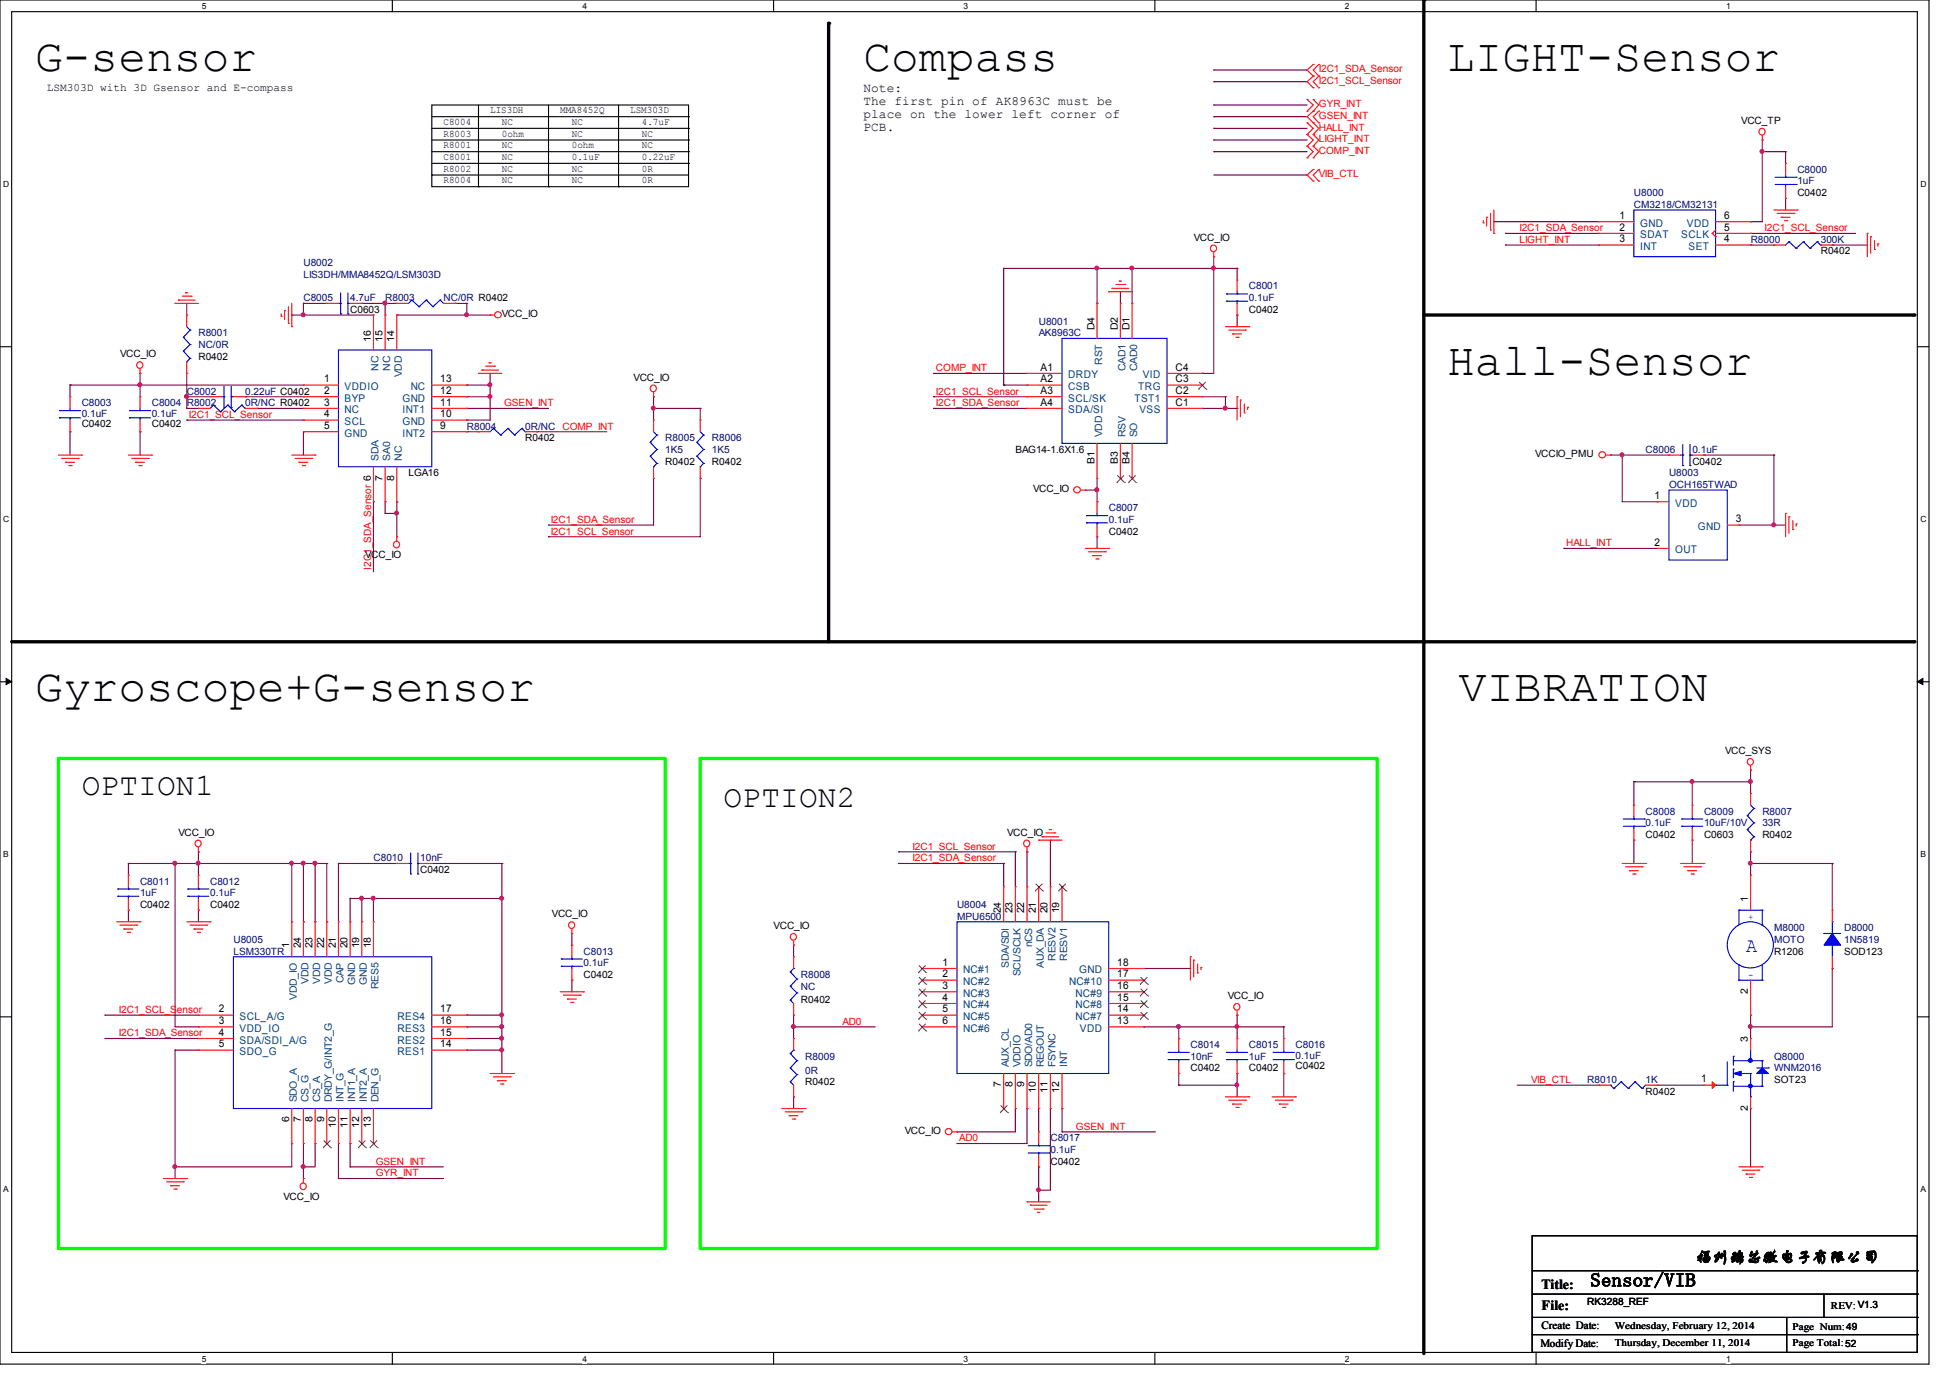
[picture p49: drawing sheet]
<svg xmlns="http://www.w3.org/2000/svg" width="297mm" height="210mm" viewBox="0 0 297 210" stroke-linecap="round" stroke-linejoin="round" font-family="sans-serif">
<defs><g id="words">
<g font-size="7">
<text x="5.3" y="10.8">G-sensor</text>
<text x="131.6" y="10.8">Compass</text>
<text x="220.5" y="10.8">LIGHT-Sensor</text>
<text x="220.5" y="57.1">Hall-Sensor</text>
<text x="5.3" y="106.9">Gyroscope+G-sensor</text>
<text x="222.2" y="106.9">VIBRATION</text>
</g>
<g font-size="4.7">
<text x="12.4" y="121.2">OPTION1</text>
<text x="110.2" y="122.9">OPTION2</text>
</g>
<text font-size="3.1" fill="#00f" x="266" y="145">A</text>
<text font-size="2.8" x="242.3" y="196">Sensor/VIB</text>
<text font-size="2.5" x="258.3" y="192.3">福州瑞芯微电子有限公司</text>
<g font-size="2.1">
<text x="234.9" y="196.3">Title:</text>
<text x="234.9" y="199.6">File:</text>
</g>
<g font-size="1.9">
<text x="131.6" y="14.1">Note:</text>
<text x="131.6" y="16">The first pin of AK8963C must be</text>
<text x="131.6" y="17.9">place on the lower left corner of</text>
<text x="131.6" y="19.9">PCB.</text>
</g>
<g font-size="1.7">
<text x="7.1" y="13.9">LSM303D with 3D Gsensor and E-compass</text>
<text x="234.8" y="202.5">Create Date:</text>
<text x="234.7" y="205.2">Modify Date:</text>
</g>
<g font-size="1.6">
<text x="246.7" y="33.4">1</text>
<text x="246.7" y="35.1">2</text>
<text x="262.7" y="33.4">6</text>
<text x="262.7" y="35.1">5</text>
<text x="246.7" y="36.9">3</text>
<text x="262.7" y="36.9">4</text>
<text x="49.4" y="58.3">1</text>
<text x="67.1" y="58.3">13</text>
<text x="158.5" y="56.5">A1</text>
<text x="158.5" y="58.3">A2</text>
<text x="179.1" y="56.5">C4</text>
<text x="179.1" y="58.3">C3</text>
<text x="49.4" y="60">2</text>
<text x="49.4" y="61.8">3</text>
<text x="49.4" y="63.6">4</text>
<text x="49.4" y="65.4">5</text>
<text x="67.1" y="65.4">9</text>
<text x="67.1" y="63.6">10</text>
<text x="67.1" y="61.8">11</text>
<text x="67.1" y="60">12</text>
<text x="158.5" y="60">A3</text>
<text x="158.5" y="61.8">A4</text>
<text x="179.1" y="61.8">C1</text>
<text x="179.1" y="60">C2</text>
<text x="252.1" y="76">1</text>
<text x="252.1" y="83.1">2</text>
<text x="264.4" y="79.6">3</text>
<text x="143.6" y="147.2">1</text>
<text x="143.6" y="148.9">2</text>
<text x="170.2" y="147.2">18</text>
<text x="170.2" y="148.9">17</text>
<text x="33.4" y="154.3">2</text>
<text x="67.1" y="154.3">17</text>
<text x="143.6" y="154.3">5</text>
<text x="143.6" y="150.7">3</text>
<text x="143.6" y="152.5">4</text>
<text x="170.2" y="154.3">14</text>
<text x="170.2" y="152.5">15</text>
<text x="170.2" y="150.7">16</text>
<text x="33.4" y="159.6">5</text>
<text x="33.4" y="157.8">4</text>
<text x="33.4" y="156">3</text>
<text x="67.1" y="156">16</text>
<text x="67.1" y="157.8">15</text>
<text x="67.1" y="159.6">14</text>
<text x="143.6" y="156">6</text>
<text x="170.2" y="156">13</text>
<text x="259.2" y="164.9">1</text>
</g>
<g font-size="1.6" fill="#004080">
<text x="249.9" y="34.5">GND</text>
<text x="257" y="34.5">VDD</text>
<text x="249.9" y="36.3">SDAT</text>
<text x="249.9" y="38.1">INT</text>
<text x="256.1" y="36.3">SCLK</text>
<text x="257.2" y="38.1">SET</text>
<text x="52.5" y="59.4">VDDIO</text>
<text x="62.6" y="59.4">NC</text>
<text x="162.7" y="57.7">DRDY</text>
<text x="162.7" y="59.4">CSB</text>
<text x="173.4" y="59.4">TRG</text>
<text x="174.1" y="57.7">VID</text>
<text x="52.5" y="61.2">BYP</text>
<text x="52.5" y="63">NC</text>
<text x="52.5" y="64.8">SCL</text>
<text x="61.3" y="64.8">GND</text>
<text x="61.3" y="63">INT1</text>
<text x="61.3" y="61.2">GND</text>
<text x="162.7" y="61.2">SCL/SK</text>
<text x="162.7" y="63">SDA/SI</text>
<text x="172.8" y="61.2">TST1</text>
<text x="173.6" y="63">VSS</text>
<text x="52.5" y="66.5">GND</text>
<text x="61.3" y="66.5">INT2</text>
<text x="255.2" y="77.2">VDD</text>
<text x="258.7" y="80.8">GND</text>
<text x="255.2" y="84.3">OUT</text>
<text x="146.7" y="148.3">NC#1</text>
<text x="164.4" y="148.3">GND</text>
<text x="36.5" y="155.4">SCL_A/G</text>
<text x="60.5" y="155.4">RES4</text>
<text x="146.7" y="155.4">NC#5</text>
<text x="146.7" y="150.1">NC#2</text>
<text x="146.7" y="151.9">NC#3</text>
<text x="146.7" y="153.7">NC#4</text>
<text x="162.9" y="150.1">NC#10</text>
<text x="163.8" y="155.4">NC#7</text>
<text x="163.8" y="153.7">NC#8</text>
<text x="163.8" y="151.9">NC#9</text>
<text x="36.5" y="160.8">SDO_G</text>
<text x="36.5" y="159">SDA/SDI_A/G</text>
<text x="36.5" y="157.2">VDD_IO</text>
<text x="60.5" y="157.2">RES3</text>
<text x="60.5" y="159">RES2</text>
<text x="60.5" y="160.8">RES1</text>
<text x="146.7" y="157.2">NC#6</text>
<text x="164.5" y="157.2">VDD</text>
</g>
<g font-size="1.5" fill="#f00">
<text x="200.9" y="11">I2C1_SDA_Sensor</text>
<text x="200.9" y="12.8">I2C1_SCL_Sensor</text>
<text x="200.9" y="16.3">GYR_INT</text>
<text x="200.9" y="23.5">COMP_INT</text>
<text x="200.9" y="18.1">GSEN_INT</text>
<text x="200.9" y="19.9">HALL_INT</text>
<text x="200.9" y="21.7">LIGHT_INT</text>
<text x="200.9" y="27">VIB_CTL</text>
<text x="231.5" y="35.2">I2C1_SDA_Sensor</text>
<text x="268.8" y="35.2">I2C1_SCL_Sensor</text>
<text x="231.5" y="37">LIGHT_INT</text>
<text x="142.6" y="56.6">COMP_INT</text>
<text x="28.8" y="63.7">I2C1_SCL_Sensor</text>
<text x="76.8" y="61.9">GSEN_INT</text>
<text x="85.7" y="65.4">COMP_INT</text>
<text x="142.6" y="60.1">I2C1_SCL_Sensor</text>
<text x="142.6" y="61.9">I2C1_SDA_Sensor</text>
<text x="83.9" y="79.7">I2C1_SDA_Sensor</text>
<text x="83.9" y="81.4">I2C1_SCL_Sensor</text>
<text x="238.6" y="83.2">HALL_INT</text>
<text x="56.6" y="86.8" transform="rotate(-90 56.6 86.8)">I2C1_SDA_Sensor 6</text>
<text x="139" y="131.2">I2C1_SDA_Sensor</text>
<text x="139" y="129.5">I2C1_SCL_Sensor</text>
<text x="18.1" y="154.3">I2C1_SCL_Sensor</text>
<text x="18.1" y="157.9">I2C1_SDA_Sensor</text>
<text x="128.4" y="156.1">AD0</text>
<text x="233.3" y="165">VIB_CTL</text>
<text x="146.1" y="173.9">AD0</text>
<text x="163.9" y="172.1">GSEN_INT</text>
<text x="57.2" y="177.5">GSEN_INT</text>
<text x="57.2" y="179.2">GYR_INT</text>
</g>
<g font-size="1.5">
<text x="74.7" y="17.3">LIS3DH</text>
<text x="85.3" y="17.3">MMA8452Q</text>
<text x="96" y="17.3">LSM303D</text>
<text x="67.6" y="20.8">R8003</text>
<text x="67.6" y="22.6">R8001</text>
<text x="67.6" y="19.1">C8004</text>
<text x="76.4" y="20.8">0ohm</text>
<text x="76.4" y="22.6">NC</text>
<text x="76.4" y="19.1">NC</text>
<text x="87.1" y="20.8">NC</text>
<text x="87.1" y="22.6">0ohm</text>
<text x="87.1" y="19.1">NC</text>
<text x="97.8" y="20.8">NC</text>
<text x="97.8" y="19">4.7uF</text>
<text x="97.8" y="22.6">NC</text>
<text x="265.3" y="18.9">VCC_TP</text>
<text x="67.6" y="24.4">C8001</text>
<text x="67.6" y="26.2">R8002</text>
<text x="67.6" y="27.9">R8004</text>
<text x="76.4" y="26.2">NC</text>
<text x="76.4" y="27.9">NC</text>
<text x="76.4" y="24.4">NC</text>
<text x="87.1" y="24.4">0.1uF</text>
<text x="87.1" y="26.2">NC</text>
<text x="87.1" y="27.9">NC</text>
<text x="97.8" y="24.4">0.22uF</text>
<text x="97.8" y="27.9">0R</text>
<text x="97.8" y="26.2">0R</text>
<text x="273.8" y="29.9">C0402</text>
<text x="181.9" y="36.7">VCC_IO</text>
<text x="277.4" y="38.8">R0402</text>
<text x="53.3" y="47.7">C0603</text>
<text x="190.3" y="47.7">C0402</text>
<text x="56.5" y="52.1" transform="rotate(-90 56.5 52.1)">16</text>
<text x="58.3" y="52.1" transform="rotate(-90 58.3 52.1)">15</text>
<text x="60" y="52.1" transform="rotate(-90 60 52.1)">14</text>
<text x="76.5" y="48.3">VCC_IO</text>
<text x="166.7" y="50.3" transform="rotate(-90 166.7 50.3)">D4</text>
<text x="170.3" y="50.3" transform="rotate(-90 170.3 50.3)">D2</text>
<text x="172.1" y="50.3" transform="rotate(-90 172.1 50.3)">D1</text>
<text x="18.3" y="54.4">VCC_IO</text>
<text x="30.2" y="54.8">R0402</text>
<text x="96.5" y="58">VCC_IO</text>
<text x="12.4" y="65.1">C0402</text>
<text x="23.1" y="65.1">C0402</text>
<text x="80" y="67.2">R0402</text>
<text x="101.4" y="70.8">R0402</text>
<text x="108.5" y="70.8">R0402</text>
<text x="154.7" y="69">BAG14-1.6X1.6</text>
<text x="166.7" y="70.7" transform="rotate(-90 166.7 70.7)">B1</text>
<text x="170.3" y="70.7" transform="rotate(-90 170.3 70.7)">B3</text>
<text x="172.1" y="70.7" transform="rotate(-90 172.1 70.7)">B4</text>
<text x="233.9" y="69.7">VCCIO_PMU</text>
<text x="257.8" y="70.8">C0402</text>
<text x="58.3" y="73.2" transform="rotate(-90 58.3 73.2)">7</text>
<text x="60" y="73.2" transform="rotate(-90 60 73.2)">8</text>
<text x="62.2" y="72.6">LGA16</text>
<text x="157.4" y="75">VCC_IO</text>
<text x="168.9" y="81.4">C0402</text>
<text x="55.6" y="85">VCC_IO</text>
<text x="262.8" y="114.9">VCC_SYS</text>
<text x="27.2" y="127.3">VCC_IO</text>
<text x="153.4" y="127.3">VCC_IO</text>
<text x="250.7" y="127.7">C0402</text>
<text x="259.6" y="127.7">C0603</text>
<text x="268.5" y="127.7">R0402</text>
<text x="64" y="133">C0402</text>
<text x="266.3" y="137.4" transform="rotate(-90 266.3 137.4)">1</text>
<text x="21.3" y="138.3">C0402</text>
<text x="32" y="138.3">C0402</text>
<text x="84.1" y="139.8">VCC_IO</text>
<text x="117.9" y="141.6">VCC_IO</text>
<text x="152.5" y="139.2" transform="rotate(-90 152.5 139.2)">24</text>
<text x="154.3" y="139.2" transform="rotate(-90 154.3 139.2)">23</text>
<text x="156.1" y="139.2" transform="rotate(-90 156.1 139.2)">22</text>
<text x="157.8" y="139.2" transform="rotate(-90 157.8 139.2)">21</text>
<text x="159.6" y="139.2" transform="rotate(-90 159.6 139.2)">20</text>
<text x="161.4" y="139.2" transform="rotate(-90 161.4 139.2)">19</text>
<text x="44" y="144.5" transform="rotate(-90 44 144.5)">1</text>
<text x="45.8" y="144.5" transform="rotate(-90 45.8 144.5)">24</text>
<text x="47.6" y="144.5" transform="rotate(-90 47.6 144.5)">23</text>
<text x="49.4" y="144.5" transform="rotate(-90 49.4 144.5)">22</text>
<text x="51.1" y="144.5" transform="rotate(-90 51.1 144.5)">21</text>
<text x="52.9" y="144.5" transform="rotate(-90 52.9 144.5)">20</text>
<text x="54.7" y="144.5" transform="rotate(-90 54.7 144.5)">19</text>
<text x="56.5" y="144.5" transform="rotate(-90 56.5 144.5)">18</text>
<text x="88.9" y="149">C0402</text>
<text x="270.3" y="145.5">R1206</text>
<text x="280.9" y="145.5">SOD123</text>
<text x="122" y="152.9">R0402</text>
<text x="187" y="152.2">VCC_IO</text>
<text x="266.3" y="151.5" transform="rotate(-90 266.3 151.5)">2</text>
<text x="266.3" y="158.8" transform="rotate(-90 266.3 158.8)">3</text>
<text x="122.7" y="165.4">R0402</text>
<text x="152.5" y="165.7" transform="rotate(-90 152.5 165.7)">7</text>
<text x="154.3" y="165.7" transform="rotate(-90 154.3 165.7)">8</text>
<text x="156.1" y="165.7" transform="rotate(-90 156.1 165.7)">9</text>
<text x="157.8" y="166.5" transform="rotate(-90 157.8 166.5)">10</text>
<text x="159.6" y="166.5" transform="rotate(-90 159.6 166.5)">11</text>
<text x="161.4" y="166.5" transform="rotate(-90 161.4 166.5)">12</text>
<text x="181.4" y="163.2">C0402</text>
<text x="190.3" y="163.2">C0402</text>
<text x="197.4" y="162.9">C0402</text>
<text x="250.7" y="166.8">R0402</text>
<text x="270.3" y="165">SOT23</text>
<text x="44" y="171" transform="rotate(-90 44 171)">6</text>
<text x="45.8" y="171" transform="rotate(-90 45.8 171)">7</text>
<text x="47.6" y="171" transform="rotate(-90 47.6 171)">8</text>
<text x="49.4" y="171" transform="rotate(-90 49.4 171)">9</text>
<text x="51.1" y="171.9" transform="rotate(-90 51.1 171.9)">10</text>
<text x="52.9" y="171.9" transform="rotate(-90 52.9 171.9)">11</text>
<text x="54.7" y="171.9" transform="rotate(-90 54.7 171.9)">12</text>
<text x="56.5" y="171.9" transform="rotate(-90 56.5 171.9)">13</text>
<text x="137.8" y="172.8">VCC_IO</text>
<text x="266.3" y="169.2" transform="rotate(-90 266.3 169.2)">2</text>
<text x="160" y="177.5">C0402</text>
<text x="43.2" y="182.8">VCC_IO</text>
<text x="241.8" y="198.8">RK3288_REF</text>
<text x="246" y="202.4">Wednesday, February 12, 2014</text>
<text x="273.1" y="202.6">Page Num:49</text>
<text x="278.9" y="199.4">REV: V1.3</text>
<text x="246" y="205.1">Thursday, December 11, 2014</text>
<text x="273.1" y="205.1">Page Total:52</text>
</g>
<g font-size="1.5" fill="#000080">
<text x="248.9" y="29.9">U8000</text>
<text x="273.8" y="26.3">C8000</text>
<text x="273.8" y="28.1">1uF</text>
<text x="248.9" y="31.7">CM3218/CM32131</text>
<text x="46.2" y="40.6">U8002</text>
<text x="266.7" y="37">R8000</text>
<text x="277.4" y="37">300K</text>
<text x="46.2" y="42.3">LIS3DH/MMA8452Q/LSM303D</text>
<text x="46.2" y="45.9">C8005</text>
<text x="53.3" y="45.9">4.7uF</text>
<text x="58.7" y="45.9">R8003</text>
<text x="67.6" y="45.9">NC/0R R0402</text>
<text x="190.3" y="44.1">C8001</text>
<text x="190.3" y="45.9">0.1uF</text>
<text x="30.2" y="51.2">R8001</text>
<text x="30.2" y="53">NC/0R</text>
<text x="158.3" y="49.4">U8001</text>
<text x="158.3" y="51.2">AK8963C</text>
<text x="12.4" y="61.9">C8003</text>
<text x="12.4" y="63.5">0.1uF</text>
<text x="23.1" y="61.9">C8004 R8002</text>
<text x="23.1" y="63.5">0.1uF</text>
<text x="28.4" y="60.1">C8002</text>
<text x="37.3" y="61.9">0R/NC R0402</text>
<text x="37.3" y="60.1">0.22uF C0402</text>
<text x="71.1" y="65.4">R8004</text>
<text x="80" y="65.4">0R/NC</text>
<text x="101.4" y="67.2">R8005</text>
<text x="101.4" y="69">1K5</text>
<text x="108.5" y="67.2">R8006</text>
<text x="108.5" y="69">1K5</text>
<text x="250.7" y="69">C8006</text>
<text x="257.8" y="69">0.1uF</text>
<text x="168.9" y="77.9">C8007</text>
<text x="254.3" y="72.6">U8003</text>
<text x="254.3" y="74.3">OCH165TWAD</text>
<text x="168.9" y="79.7">0.1uF</text>
<text x="250.7" y="124.1">C8008</text>
<text x="250.7" y="125.9">0.1uF</text>
<text x="259.6" y="124.1">C8009</text>
<text x="259.6" y="125.9">10uF/10V</text>
<text x="268.5" y="124.1">R8007</text>
<text x="268.5" y="125.9">33R</text>
<text x="56.9" y="131.2">C8010</text>
<text x="64" y="131.2">10nF</text>
<text x="21.3" y="134.8">C8011</text>
<text x="21.3" y="136.6">1uF</text>
<text x="32" y="134.8">C8012</text>
<text x="32" y="136.6">0.1uF</text>
<text x="35.6" y="143.7">U8005</text>
<text x="145.8" y="138.3">U8004</text>
<text x="145.8" y="140.1">MPU6500</text>
<text x="270.3" y="141.9">M8000</text>
<text x="270.3" y="143.7">MOTO</text>
<text x="280.9" y="141.9">D8000</text>
<text x="280.9" y="143.7">1N5819</text>
<text x="35.6" y="145.5">LSM330TR</text>
<text x="88.9" y="145.5">C8013</text>
<text x="88.9" y="147.2">0.1uF</text>
<text x="122" y="149">R8008</text>
<text x="122" y="150.8">NC</text>
<text x="122.7" y="161.5">R8009</text>
<text x="181.4" y="159.7">C8014</text>
<text x="181.4" y="161.5">10nF</text>
<text x="190.3" y="159.7">C8015</text>
<text x="190.3" y="161.5">1uF</text>
<text x="197.4" y="159.7">C8016</text>
<text x="197.4" y="161.3">0.1uF</text>
<text x="270.3" y="161.5">Q8000</text>
<text x="122.7" y="163.6">0R</text>
<text x="241.8" y="165">R8010</text>
<text x="250.7" y="165">1K</text>
<text x="270.3" y="163.2">WNM2016</text>
<text x="160" y="173.9">C8017</text>
<text x="160" y="175.7">0.1uF</text>
</g>
<g font-size="1.5" fill="#004080">
<text x="57.7" y="56.5" transform="rotate(-90 57.7 56.5)">NC</text>
<text x="59.4" y="56.5" transform="rotate(-90 59.4 56.5)">NC</text>
<text x="61.2" y="57.5" transform="rotate(-90 61.2 57.5)">VDD</text>
<text x="167.9" y="55.5" transform="rotate(-90 167.9 55.5)">RST</text>
<text x="171.5" y="56.6" transform="rotate(-90 171.5 56.6)">CAD1</text>
<text x="173.2" y="56.6" transform="rotate(-90 173.2 56.6)">CAD0</text>
<text x="57.7" y="70.2" transform="rotate(-90 57.7 70.2)">SDA</text>
<text x="59.4" y="70.2" transform="rotate(-90 59.4 70.2)">SA0</text>
<text x="61.2" y="70.2" transform="rotate(-90 61.2 70.2)">NC</text>
<text x="167.9" y="66.6" transform="rotate(-90 167.9 66.6)">VDD</text>
<text x="171.5" y="66.6" transform="rotate(-90 171.5 66.6)">RSV</text>
<text x="173.2" y="66.6" transform="rotate(-90 173.2 66.6)">SO</text>
<text x="47" y="149.9" transform="rotate(-90 47 149.9)">VDD</text>
<text x="48.8" y="149.9" transform="rotate(-90 48.8 149.9)">VDD</text>
<text x="50.5" y="149.9" transform="rotate(-90 50.5 149.9)">VDD</text>
<text x="52.3" y="149.9" transform="rotate(-90 52.3 149.9)">CAP</text>
<text x="153.7" y="147.5" transform="rotate(-90 153.7 147.5)">SDA/SDI</text>
<text x="155.5" y="148.8" transform="rotate(-90 155.5 148.8)">SCL/SCLK</text>
<text x="157.2" y="144.4" transform="rotate(-90 157.2 144.4)">nCS</text>
<text x="159" y="147.5" transform="rotate(-90 159 147.5)">AUX_DA</text>
<text x="160.8" y="146.4" transform="rotate(-90 160.8 146.4)">RESV2</text>
<text x="162.6" y="146.4" transform="rotate(-90 162.6 146.4)">RESV1</text>
<text x="45.2" y="152.4" transform="rotate(-90 45.2 152.4)">VDD_IO</text>
<text x="54.1" y="150.1" transform="rotate(-90 54.1 150.1)">GND</text>
<text x="55.9" y="150.1" transform="rotate(-90 55.9 150.1)">GND</text>
<text x="57.7" y="150.7" transform="rotate(-90 57.7 150.7)">RES5</text>
<text x="45.2" y="168" transform="rotate(-90 45.2 168)">SDO_A</text>
<text x="47" y="168" transform="rotate(-90 47 168)">CS_G</text>
<text x="48.8" y="168" transform="rotate(-90 48.8 168)">CS_A</text>
<text x="50.5" y="168" transform="rotate(-90 50.5 168)">DRDY_G/INT2_G</text>
<text x="52.3" y="168" transform="rotate(-90 52.3 168)">INT_G</text>
<text x="54.1" y="168" transform="rotate(-90 54.1 168)">INT1_A</text>
<text x="55.9" y="168" transform="rotate(-90 55.9 168)">INT2_A</text>
<text x="57.7" y="168" transform="rotate(-90 57.7 168)">DEN_G</text>
<text x="153.7" y="162.6" transform="rotate(-90 153.7 162.6)">AUX_CL</text>
<text x="155.5" y="162.6" transform="rotate(-90 155.5 162.6)">VDDIO</text>
<text x="157.2" y="162.6" transform="rotate(-90 157.2 162.6)">SDO/AD0</text>
<text x="159" y="162.6" transform="rotate(-90 159 162.6)">REGOUT</text>
<text x="160.8" y="162.6" transform="rotate(-90 160.8 162.6)">FSYNC</text>
<text x="162.6" y="162.6" transform="rotate(-90 162.6 162.6)">INT</text>
</g>
<g font-size="1.5" fill="#00f">
<text x="266.3" y="140.1">+</text>
<text x="266.3" y="149">-</text>
</g>
<g font-size="1.3">
<text x="30.7" y="1.4">5</text>
<text x="88.7" y="1.4">4</text>
<text x="146.8" y="1.4">3</text>
<text x="204.9" y="1.4">2</text>
<text x="263" y="1.4">1</text>
<text x=".5" y="28.4">D</text>
<text x="292.6" y="28.4">D</text>
<text x=".5" y="79.5">C</text>
<text x="292.6" y="79.5">C</text>
<text x=".5" y="130.6">B</text>
<text x="292.6" y="130.6">B</text>
<text x=".5" y="181.6">A</text>
<text x="292.6" y="181.6">A</text>
<text x="30.7" y="207.5">5</text>
<text x="88.7" y="207.5">4</text>
<text x="146.8" y="207.5">3</text>
<text x="204.9" y="207.5">2</text>
<text x="263" y="207.5">1</text>
</g>
</g></defs>
<path d="M0 0h293.9v207.9h-293.9zM1.8 1.8h290.3v204.3h-290.3z" fill="none" stroke="#000" stroke-width=".17"/>
<g fill="#fff">
<path d="M30.7 .3h.7v1.4h-.7z"/>
<path d="M30.7 206.3h.7v1.5h-.7z"/>
</g>
<path d="M59.8 0v1.8M59.8 206.1v1.8" fill="none" stroke="#000" stroke-width=".17"/>
<g fill="#fff">
<path d="M88.7 .3h.7v1.4h-.7z"/>
<path d="M88.7 206.3h.7v1.5h-.7z"/>
</g>
<path d="M117.9 0v1.8M117.9 206.1v1.8" fill="none" stroke="#000" stroke-width=".17"/>
<g fill="#fff">
<path d="M146.8 .3h.7v1.4h-.7z"/>
<path d="M146.8 206.3h.7v1.5h-.7z"/>
</g>
<path d="M175.9 0v1.8M175.9 206.1v1.8" fill="none" stroke="#000" stroke-width=".17"/>
<g fill="#fff">
<path d="M204.9 .3h.7v1.4h-.7z"/>
<path d="M204.9 206.3h.7v1.5h-.7z"/>
</g>
<path d="M234 0v1.8M234 206.1v1.8" fill="none" stroke="#000" stroke-width=".17"/>
<g fill="#fff">
<path d="M263 .3h.7v1.4h-.7z"/>
<path d="M263 206.3h.7v1.5h-.7z"/>
<path d="M.5 27.3h.9v1.4h-.9z"/>
<path d="M292.6 27.3h.9v1.4h-.9z"/>
<path d="M.5 78.3h.9v1.5h-.9z"/>
<path d="M292.6 78.3h.9v1.5h-.9z"/>
</g>
<path d="M0 52.8h1.8M292.1 52.8h1.8" fill="none" stroke="#000" stroke-width=".17"/>
<g fill="#fff">
<path d="M.5 129.4h.9v1.4h-.9z"/>
<path d="M292.6 129.4h.9v1.4h-.9z"/>
</g>
<path d="M0 103.9h1.8M292.1 103.9h1.8" fill="none" stroke="#000" stroke-width=".17"/>
<path d="M.9 103.4l.9 .5-.9 .4zM292.1 103.9l.8-.5v.9z" fill="#000" stroke="#000" stroke-width=".15"/>
<g fill="#fff">
<path d="M.5 180.4h.8v1.5h-.8z"/>
<path d="M292.6 180.4h.8v1.5h-.8z"/>
</g>
<g fill="none" stroke="#000" stroke-width=".17">
<path d="M65.8 16h39.1v12.4h-39.1zM65.8 17.8h39.1M65.8 19.6h39.1M72.9 16v12.4M83.6 16v12.4M94.2 16v12.4M104.9 17.8h.1M104.9 19.6h.1M65.8 26.7h.1M65.8 24.9h39.1M65.8 23.1h39.1M65.8 21.3h39.1"/>
<path d="M65.8 26.7h39.1M72.9 28.4h.1M83.6 28.4h.1M94.2 28.4h.1M104.9 24.9h.1M104.9 23.1h.1M104.9 21.3h.1M0 154.9h1.8M292.1 154.9h1.8M233.4 188.3h58.7v17.8h-58.7zM233.4 193.6h58.7M233.4 197.2h58.7"/>
<path d="M277.9 197.2v3.5M292.1 193.6h.1M292.1 197.2h.1M233.4 200.7h58.7M233.4 203.4h58.7M272.2 206.1h.1M272.2 200.7v5.4M277.9 200.7h.1M292.1 200.7h.1M292.1 203.4h.1"/>
</g>
<path d="M8.9 115.6h92.4v74.6h-92.4zM106.7 115.6h103.1v74.6h-103.1z" fill="none" stroke="#0f0" stroke-width=".51"/>
<path d="M126.2 3.6v94.2M216.9 0v206.2M216.9 48h74.7M1.8 97.8h289.8" fill="none" stroke="#000" stroke-width=".51"/>
<g fill="#000">
<circle cx="126.2" cy="3.6" r=".25"/>
<circle cx="216.9" cy="0" r=".25"/>
<circle cx="291.6" cy="48" r=".25"/>
<circle cx="216.9" cy="97.8" r=".25"/>
<circle cx="291.6" cy="97.8" r=".25"/>
</g>
<g fill="none" stroke="#800040" stroke-width=".17">
<path d="M184.9 12.4h.1M184.9 10.7h.1M184.9 17.8h.1M184.9 19.6h.1M184.9 16h.1M184.9 12.4h14.2M184.9 10.7h14.2M184.9 17.8h14.2M184.9 19.6h14.2M184.9 16h14.2M184.9 23.1h.1M184.9 21.3h.1"/>
<path d="M184.9 39.1h.1M184.9 23.1h14.2M184.9 26.7h14.2M184.9 21.3h14.2M184.9 39.1v17.8h-1.8M199.1 26.7h.1M227.6 33.8h.1M227.6 33.8h16M229.4 37.3h.1M229.4 35.6h.1M229.4 37.3h14.2M229.4 35.6h14.2"/>
<path d="M266.7 37.3h.1M266.7 35.6h.1M266.7 33.8h.1M266.7 37.3h3.6M266.7 35.6h16M268.5 23.1h.1M268.5 21.3h.1M268.5 23.1h3.5M268.5 21.3v12.5h-1.8M272 23.1h.1M272 30.2h.1M272 23.1v1.8"/>
<path d="M272 30.2v1.8M279.1 37.3h.1M279.1 37.3h5.4M10.7 58.7h.1M10.7 58.7v1.8M10.7 58.7h35.5M21.3 56.9h.1M21.3 58.7h.1M21.3 56.9v3.6M28.4 56.9h.1M28.4 46.2h.1M28.4 46.2v1.8"/>
<path d="M28.4 56.9v5.3M44.4 48h.1M44.4 48h12.5M46.2 48h.1M46.2 46.2h.1M46.2 46.2v1.8M46.2 46.2h3.6M55.1 46.2h.1M55.1 46.2h5.4M58.7 46.2h.1M58.7 46.2v1.8M60.5 48h.1"/>
<path d="M60.5 48h14.2M69.3 46.2h.1M69.3 46.2h1.8M71.1 48h.1M71.1 46.2h.1M71.1 58.7h.1M71.1 46.2v1.8M71.1 58.7h3.6M74.7 58.7h.1M74.7 56.9h.1M74.7 56.9v7.1h-3.6M142.2 56.9h.1"/>
<path d="M142.2 56.9h14.3M152.9 58.7h.1M152.9 40.9h.1M152.9 58.7h3.6M152.9 40.9h35.6M152.9 40.9v17.8M167.1 46.2h.1M167.1 40.9v5.3M170.7 44.4h.1M170.7 44.4v1.8M172.5 40.9h.1M172.5 40.9v5.3"/>
<path d="M183.1 56.9h.1M184.9 40.9h.1M188.5 48h.1M188.5 40.9h.1M188.5 40.9v1.8M188.5 48v1.8M10.7 65.8h.1M10.7 65.8v3.5M21.3 65.8h.1M21.3 65.8v3.5M28.4 60.5h.1M28.4 64h.1"/>
<path d="M28.4 62.2h.1M28.4 60.5h3.6M28.4 64h17.8M28.4 62.2h1.8M37.3 60.5h.1M37.3 60.5h8.9M39.1 62.2h.1M39.1 62.2h7.1M46.2 65.8h.1M46.2 65.8v3.5M56.9 76.5h.1M56.9 76.5v10.6"/>
<path d="M58.7 78.2h.1M58.7 76.5h.1M58.7 78.2h1.8M58.7 76.5v1.7M60.5 78.2h.1M60.5 76.5h.1M60.5 76.5v5.3M71.1 60.5h.1M71.1 64h.1M71.1 62.2h.1M71.1 65.8h.1M71.1 60.5h3.6"/>
<path d="M71.1 62.2h12.5M71.1 65.8h1.8M74.7 60.5h.1M81.8 65.8h.1M81.8 65.8h10.7M99.6 62.2h.1M99.6 60.5h.1M99.6 72.9h.1M99.6 72.9v7.1h-16M99.6 62.2h7.1M99.6 60.5v3.5M106.7 62.2h.1"/>
<path d="M106.7 72.9h.1M106.7 62.2v1.8M106.7 72.9v8.9h-23.1M142.2 60.5h.1M142.2 62.2h.1M142.2 60.5h14.3M142.2 62.2h14.3M165.4 74.7h1.7M167.1 74.7h.1M167.1 76.5h.1M167.1 72.9v3.6M183.1 60.5h3.6"/>
<path d="M183.1 62.2h5.4M186.7 62.2h.1M186.7 60.5h.1M186.7 60.5v1.7M188.5 62.2h.1M245.4 69.3h.1M245.4 69.3h8.9M247.1 69.3h.1M247.1 69.3v7.2h5.4M252.5 76.5h.1M259.6 69.3h.1M259.6 69.3h10.7"/>
<path d="M270.3 69.3h.1M270.3 69.3v10.7M83.6 80h.1M83.6 81.8h.1M167.1 83.6h.1M167.1 81.8v1.8M238.3 83.6h.1M238.3 83.6h14.2M264.9 80h7.1M270.3 80h.1M248.9 119.1h.1M248.9 119.1h17.8"/>
<path d="M248.9 119.1v3.6M257.8 119.1h.1M257.8 119.1v3.6M266.7 119.1h.1M266.7 117.3h.1M266.7 117.3v3.6M19.6 131.6h.1M19.6 138.7h.1M19.6 131.6h30.2M19.6 131.6v1.7M19.6 138.7v1.8M26.7 131.6h.1"/>
<path d="M26.7 131.6v24.9h3.5M30.2 131.6h.1M30.2 138.7h.1M30.2 129.8h.1M30.2 129.8v3.5M30.2 138.7v1.8M44.4 131.6h.1M44.4 131.6v8.9M46.2 131.6h.1M46.2 131.6v8.9M48 131.6h.1M48 131.6v8.9"/>
<path d="M49.8 131.6h.1M49.8 131.6v8.9M51.6 131.6h.1M51.6 131.6h8.9M51.6 131.6v8.9M53.3 136.9h.1M53.3 136.9h23.2M53.3 136.9v3.6M55.1 136.9h.1M55.1 136.9v3.6M56.9 136.9h.1M56.9 136.9v3.6"/>
<path d="M65.8 131.6h.1M65.8 131.6h10.7M76.5 136.9h.1M76.5 131.6h.1M76.5 131.6v32M136.9 131.6h.1M136.9 129.8h.1M136.9 131.6h16M136.9 129.8h17.8M152.9 131.6h.1M152.9 131.6v3.5M154.7 129.8h.1"/>
<path d="M154.7 129.8v5.3M156.5 129.8h.1M156.5 129.8v5.3M160 128h.1M160 128v7.1M248.9 128h.1M248.9 128v3.6M257.8 128h.1M257.8 128v3.6M266.7 131.6h.1M266.7 129.8h.1M266.7 131.6h12.4"/>
<path d="M266.7 129.8v3.5M279.1 131.6h.1M279.1 131.6v7.1M16 158.2h.1M16 154.7h.1M16 158.2h14.2M16 154.7h14.2M30.2 156.5h.1M46.2 140.5h.1M48 140.5h.1M49.8 140.5h.1M71.1 158.2h.1"/>
<path d="M71.1 154.7h.1M71.1 156.5h.1M71.1 156.5h5.4M71.1 158.2h5.4M71.1 154.7h5.4M76.5 158.2h.1M76.5 154.7h.1M76.5 156.5h.1M87.1 149.4h.1M87.1 142.2h.1M87.1 142.2v1.8M87.1 149.4v1.7"/>
<path d="M120.9 156.5h.1M120.9 154.7h.1M120.9 144h.1M120.9 156.5h12.4M120.9 144v1.8M120.9 154.7v3.5M174.2 156.5h.1M174.2 147.6h.1M174.2 156.5h21.4M174.2 147.6h7.2M179.6 156.5h.1M179.6 156.5v1.7"/>
<path d="M188.5 156.5h.1M188.5 154.7h.1M188.5 154.7v3.5M195.6 156.5h.1M195.6 156.5v1.7M266.7 156.5h.1M266.7 154.7h.1M266.7 154.7v3.5M279.1 147.6h.1M279.1 147.6v8.9h-12.4M26.7 177.8h.1M26.7 160h.1"/>
<path d="M26.7 160v19.6M26.7 160h3.5M30.2 160h.1M44.4 174.2h.1M44.4 174.2v3.6h-17.7M46.2 174.2h.1M46.2 177.8h.1M46.2 174.2v5.4M48 174.2h.1M48 174.2v3.6h-1.8M51.6 174.2h.1M51.6 179.6h.1"/>
<path d="M51.6 174.2v5.4M51.6 179.6h16M53.3 174.2h.1M53.3 177.8h.1M53.3 174.2v3.6M53.3 177.8h14.3M71.1 160h.1M71.1 160h5.4M76.5 160h.1M120.9 167.1h.1M120.9 167.1v1.8M145.8 174.2h.1"/>
<path d="M145.8 172.5h.1M154.7 168.9h.1M154.7 168.9v3.6h-8.9M156.5 168.9h.1M156.5 168.9v5.3h-10.7M158.2 168.9h.1M158.2 177.8h.1M158.2 168.9v3.6M158.2 177.8v5.3M160 168.9h.1M160 168.9v12.5h-1.8M161.8 172.5h.1"/>
<path d="M161.8 168.9h.1M161.8 172.5h14.2M161.8 168.9v3.6M179.6 165.4h.1M179.6 163.6h.1M179.6 165.4h8.9M179.6 163.6v1.8M188.5 165.4h.1M188.5 163.6h.1M188.5 163.6v3.5M195.6 163.6h.1M195.6 163.6v3.5"/>
<path d="M231.1 165.4h12.5M243.6 165.4h.1M252.5 165.4h.1M252.5 165.4h7.1M266.7 168.9h.1M266.7 168.9v8.9M158.2 181.4h.1"/>
</g>
<g fill="#f0f" stroke="#f0f" stroke-width=".17">
<circle cx="26.6" cy="131.5" r=".3"/>
<circle cx="76.4" cy="160" r=".3"/>
<circle cx="76.4" cy="158.2" r=".3"/>
<circle cx="55.1" cy="136.9" r=".3"/>
<circle cx="30.2" cy="131.5" r=".3"/>
<circle cx="44.4" cy="131.5" r=".3"/>
<circle cx="46.2" cy="177.8" r=".3"/>
<circle cx="26.6" cy="177.8" r=".3"/>
<circle cx="76.4" cy="136.9" r=".3"/>
<circle cx="56.9" cy="136.9" r=".3"/>
<circle cx="76.4" cy="154.6" r=".3"/>
<circle cx="76.4" cy="156.4" r=".3"/>
<circle cx="268.4" cy="23.1" r=".3"/>
<circle cx="270.2" cy="80" r=".3"/>
<circle cx="247.1" cy="69.3" r=".3"/>
<circle cx="266.7" cy="119.1" r=".3"/>
<circle cx="257.8" cy="119.1" r=".3"/>
<circle cx="266.7" cy="131.5" r=".3"/>
<circle cx="266.7" cy="156.4" r=".3"/>
<circle cx="188.4" cy="165.3" r=".3"/>
<circle cx="179.5" cy="156.4" r=".3"/>
<circle cx="188.4" cy="156.4" r=".3"/>
<circle cx="120.9" cy="156.4" r=".3"/>
<circle cx="28.4" cy="60.4" r=".3"/>
<circle cx="60.4" cy="78.2" r=".3"/>
<circle cx="74.6" cy="60.4" r=".3"/>
<circle cx="74.6" cy="58.6" r=".3"/>
<circle cx="71.1" cy="48" r=".3"/>
<circle cx="58.6" cy="46.2" r=".3"/>
<circle cx="46.2" cy="48" r=".3"/>
<circle cx="99.5" cy="62.2" r=".3"/>
<circle cx="186.6" cy="62.2" r=".3"/>
<circle cx="184.9" cy="40.9" r=".3"/>
<circle cx="21.3" cy="58.6" r=".3"/>
<circle cx="167.1" cy="74.6" r=".3"/>
<circle cx="48" cy="131.5" r=".3"/>
<circle cx="46.2" cy="131.5" r=".3"/>
<circle cx="172.4" cy="40.9" r=".3"/>
<circle cx="167.1" cy="40.9" r=".3"/>
<circle cx="158.2" cy="181.3" r=".3"/>
</g>
<g fill="none" stroke="#f00" stroke-width=".17">
<path d="M199.1 16.9h.1M199.1 15.2h.1M199.1 18.7h.1M199.1 15.2l1 .8-1 .9M199.1 18.7l1 .9-1 .9M200.1 11.6h.1M200.1 9.8h.1M200.1 13.4h.1M200.1 16.9h.1M200.1 15.2h.1M200.1 18.7h.1M200.1 9.8l-1 .9 1 .9"/>
<path d="M200.1 11.6l-1 .8 1 1M200.1 15.2l.8 .8-.8 .9M200.1 16.9l-1 .9 1.8 1.8-.8 .9M200.9 9.8h.1M200.9 11.6h.1M200.9 13.4h.1M200.9 16.9h.1M200.9 18.7h.1M200.9 9.8l-.8 .9 .8 .9M200.9 11.6l-.8 .8 .8 1M200.9 16.9l-.8 .9 .8 .9M184.9 39.1h.1"/>
<path d="M184.9 38.4v.7M199.1 22.3h.1M199.1 24h.1M199.1 20.5h.1M199.1 22.3l1 .8-1 .9M199.1 20.5l1 .8-1 1M200.1 27.6h.1M200.1 25.8h.1M200.1 22.3h.1M200.1 24h.1M200.1 20.5h.1M200.1 25.8l-1 .9 1 .9"/>
<path d="M200.1 22.3l.8 .8-.8 .9M200.1 20.5l.8 .8-.8 1M200.9 25.8h.1M200.9 27.6h.1M200.9 25.8l-.8 .9 .8 .9M226 34h.1M226 33.6v.4M226.5 33.1h.1M226.5 33.1v1.4M227.1 35.1h.1M227.1 32.5v2.6M227.6 35.6h.1"/>
<path d="M227.6 32v3.6M243.6 33.8h.1M243.6 35.6h.1M243.6 37.3h.1M243.6 37.3h5.3M243.6 33.8h5.3M243.6 35.6h5.3M260.9 35.6h.1M260.9 35.6l.5 .5M261.4 36.1h.1M261.4 37.3h5.3M261.4 33.8h5.3"/>
<path d="M261.4 35.6h5.3M261.4 35.1l-.5 .5M266.7 35.6h.1M266.7 37.3h.1M266.7 33.8h.1M268.5 21.3h.1M268.5 20.7v.6M270.3 37.3h.1M270.3 32h3.5M270.3 37.3h1.7M270.8 32.5h2.5M271.4 33.1h.1"/>
<path d="M271.4 33.1h1.3M271.9 33.6h.3M272 24.9h.1M272 30.2h.1M272 24.9v1.8M272 28.4v1.8M272.2 33.6h.1M273.3 32.5h.1M273.8 32h.1M277.4 37.3h1.7M279.1 37.3h.1M284.5 35.6h.1"/>
<path d="M284.5 35.6v3.5M285 36.1h.1M285 36.1v2.5M285.6 38h.1M285.6 36.7v1.3M286.1 37.2h.1M286.1 37.2v.3M21.3 56.9h.1M21.3 56.2v.7M26.7 46.2h.1M26.7 46.2h3.5M27.2 45.7h.1"/>
<path d="M27.2 45.7h2.5M27.8 45.1h1.3M28.3 44.6h.1M28.3 44.6h.3M28.4 48h.1M28.4 56.9h.1M28.4 48v1.8M28.4 55.1v1.8M29.1 45.1h.1M42.8 48.2h.1M42.8 47.8v.4M43.3 47.3h.1"/>
<path d="M43.3 47.3v1.4M43.9 49.3h.1M43.9 46.7v2.6M44.4 49.8h.1M44.4 46.2v3.6M46.2 58.7h.1M46.2 58.7h5.4M49.8 46.2h.1M49.8 46.2h1.8M53.3 46.2h1.8M55.1 46.2h.1M56.9 48h.1"/>
<path d="M56.9 48v5.3M58.7 48h.1M58.7 48v5.3M60.5 48h.1M60.5 46.2h.1M60.5 48v5.3M60.5 46.2h1.7M65.8 58.7h5.3M67.6 46.2h1.7M69.3 46.2h.1M71.1 58.7h.1M72.9 56.9h.1"/>
<path d="M72.9 56.9h3.6M73.4 56.4h.1M73.4 56.4h2.5M74 55.8h1.4M74.5 55.3h.1M74.5 55.3h.3M74.7 48h.1M74.7 48h.7M75.4 55.8h.1M99.6 59.8v.7M156.5 56.9h.1M156.5 58.7h.1"/>
<path d="M156.5 56.9h5.3M156.5 58.7h5.3M167.1 46.2h.1M167.1 46.2v5.4M168.9 44.4h.1M168.9 44.4h3.6M169.4 43.9h.1M169.4 43.9h2.6M170 43.3h1.4M170.5 42.8h.1M170.5 42.8h.4M170.7 46.2h.1"/>
<path d="M170.7 46.2v5.4M171.4 43.3h.1M172.5 46.2h.1M172.5 46.2v5.4M177.8 56.9h5.3M177.8 58.7h5.3M183.1 56.9h.1M183.1 58.7h.1M186.7 49.8h3.5M187.2 50.3h2.5M187.8 50.9h.1M187.8 50.9h1.3"/>
<path d="M188.3 51.4h.3M188.5 48h.1M188.5 42.7h.1M188.5 42.7v1.7M188.5 46.2v1.8M188.6 51.4h.1M189.7 50.3h.1M190.2 49.8h.1M8.9 69.3h3.5M9.4 69.8h2.5M10 70.4h.1M10 70.4h1.3"/>
<path d="M10.5 71h.3M10.7 65.8h.1M10.7 60.5h.1M10.7 60.5v1.7M10.7 64v1.8M10.8 71h.1M11.9 69.8h.1M12.4 69.3h.1M19.6 69.3h3.5M20.1 69.8h2.5M20.7 70.4h.1M20.7 70.4h1.3"/>
<path d="M21.2 71h.3M21.3 65.8h.1M21.3 60.5h.1M21.3 60.5v1.7M21.3 64v1.8M21.5 71h.1M22.6 69.8h.1M23.1 69.3h.1M30.2 62.2h.1M30.2 62.2h1.8M32 60.5h.1M32 60.5h1.8"/>
<path d="M35.6 60.5h1.7M37.3 60.5h.1M37.3 62.2h1.8M39.1 62.2h.1M44.4 69.3h3.6M45 69.8h2.5M45.6 70.4h.1M45.6 70.4h1.3M46.1 71h.3M46.2 60.5h.1M46.2 62.2h.1M46.2 64h.1"/>
<path d="M46.2 65.8h.1M46.2 62.2h5.4M46.2 65.8h5.4M46.2 60.5h5.4M46.2 64h5.4M46.4 71h.1M47.5 69.8h.1M48 69.3h.1M56.9 76.5h.1M56.9 71.1v5.4M58.7 76.5h.1M58.7 71.1v5.4"/>
<path d="M60.5 76.5h.1M60.5 71.1v5.4M65.8 62.2h5.3M65.8 65.8h5.3M65.8 60.5h5.3M65.8 64h5.3M71.1 65.8h.1M71.1 64h.1M71.1 62.2h.1M71.1 60.5h.1M72.9 65.8h.1M72.9 65.8h1.8"/>
<path d="M80 65.8h1.8M81.8 65.8h.1M99.6 60.5h.1M99.6 64h.1M99.6 72.9h.1M99.6 64v1.8M99.6 71.1v1.8M106.7 64h.1M106.7 72.9h.1M106.7 64v1.8M106.7 71.1v1.8M156.5 60.5h.1"/>
<path d="M156.5 62.2h.1M156.5 62.2h5.3M156.5 60.5h5.3M164.7 74.7h.7M165.4 74.7h.1M167.1 76.5h.1M167.1 72.9h.1M167.1 67.6v5.3M167.1 76.5v1.7M170.7 72.9h.1M170.7 67.6v5.3M172.5 72.9h.1"/>
<path d="M172.5 67.6v5.3M177.8 62.2h5.3M177.8 60.5h5.3M183.1 60.5h.1M183.1 62.2h.1M188.5 60.5h.1M188.5 60.5v3.5M189 61h.1M189 61v2.5M189.6 62.9h.1M189.6 61.6v1.3M190.1 62.1h.1"/>
<path d="M190.1 62.1v.3M244.7 69.3h.7M245.4 69.3h.1M252.5 76.5h.1M252.5 76.5h1.8M254.3 69.3h.1M254.3 69.3h1.7M257.8 69.3h1.8M259.6 69.3h.1M272 78.2h.1M272 78.2v3.6M272.5 78.7h.1"/>
<path d="M272.5 78.7v2.6M273.1 79.3v1.4M273.6 79.8h.1M273.6 79.8v.4M60.5 81.8h.1M60.5 81.8v.7M165.4 83.6h3.5M165.9 84.1h2.5M166.5 84.7h.1M166.5 84.7h1.3M167 85.2h.3M167.1 81.8h.1"/>
<path d="M167.1 80v1.8M167.3 85.2h.1M168.4 84.1h.1M168.9 83.6h.1M252.5 83.6h.1M252.5 83.6h1.8M263.1 80h1.8M264.9 80h.1M273.1 80.7h.1M266.7 117.3h.1M266.7 116.7v.6M19.6 138.7h.1"/>
<path d="M19.6 133.3h.1M19.6 133.3v1.8M19.6 136.9v1.8M30.2 129.8h.1M30.2 138.7h.1M30.2 133.3h.1M30.2 129.1v.7M30.2 133.3v1.8M30.2 136.9v1.8M60.5 131.6h.1M60.5 131.6h1.7M64 131.6h1.8"/>
<path d="M65.8 131.6h.1M152.9 135.1h.1M152.9 135.1v5.4M154.7 135.1h.1M154.7 135.1v5.4M156.5 129.8h.1M156.5 135.1h.1M156.5 129.1v.7M156.5 135.1v5.4M158.2 128h.1M158.2 135.1h.1M158.2 128h3.6"/>
<path d="M158.2 135.1v5.4M158.7 127.5h.1M158.7 127.5h2.6M159.3 126.9h1.4M159.9 126.4h.1M159.9 126.4h.3M160 135.1h.1M160 135.1v5.4M160.7 126.9h.1M161.8 135.1h.1M161.8 135.1v5.4M247.1 131.6h3.6"/>
<path d="M247.6 132.1h2.6M248.2 132.7h.1M248.2 132.7h1.4M248.8 133.2h.3M248.9 128h.1M248.9 122.7h.1M248.9 122.7v1.8M248.9 126.2v1.8M249.1 133.2h.1M250.2 132.1h.1M250.7 131.6h.1M256 131.6h3.6"/>
<path d="M256.5 132.1h2.6M257.1 132.7h.1M257.1 132.7h1.4M257.6 133.2h.4M257.8 128h.1M257.8 122.7h.1M257.8 122.7v1.8M257.8 126.2v1.8M258 133.2h.1M259.1 132.1h.1M259.6 131.6h.1M266.7 133.3h.1"/>
<path d="M266.7 120.9h.1M266.7 129.8h.1M266.7 120.9v1.8M266.7 128v1.8M266.7 133.3v5.4M279.1 138.7h.1M279.1 138.7v1.8M17.8 140.5h3.5M18.3 141h2.5M18.9 141.6h.1M18.9 141.6h1.3M19.4 142.1h.3"/>
<path d="M19.7 142.1h.1M20.8 141h.1M21.3 140.5h.1M28.4 140.5h3.6M29 141h2.5M29.5 141.6h.1M29.5 141.6h1.4M30.1 142.1h.3M30.2 158.2h.1M30.2 154.7h.1M30.2 156.5h.1M30.2 154.7h5.4"/>
<path d="M30.2 156.5h5.4M30.2 158.2h5.4M30.4 142.1h.1M31.5 141h.1M32 140.5h.1M44.4 140.5h.1M44.4 140.5v5.3M46.2 140.5h.1M46.2 140.5v5.3M48 140.5h.1M48 140.5v5.3M49.8 140.5h.1"/>
<path d="M49.8 140.5v5.3M51.6 140.5h.1M51.6 140.5v5.3M53.3 140.5h.1M53.3 140.5v5.3M55.1 140.5h.1M55.1 140.5v5.3M56.9 140.5h.1M56.9 140.5v5.3M65.8 154.7h5.3M65.8 156.5h5.3M65.8 158.2h5.3"/>
<path d="M71.1 154.7h.1M71.1 156.5h.1M71.1 158.2h.1M85.3 151.1h3.6M85.9 151.6h2.5M86.4 152.2h.1M86.4 152.2h1.4M87 152.7h.3M87.1 142.2h.1M87.1 149.4h.1M87.1 144h.1M87.1 141.6v.6"/>
<path d="M87.1 144v1.8M87.1 147.6v1.8M87.3 152.7h.1M88.4 151.6h.1M88.9 151.1h.1M120.9 144h.1M120.9 154.7h.1M120.9 145.8h.1M120.9 158.2h.1M120.9 143.3v.7M120.9 145.8v1.8M120.9 152.9v1.8"/>
<path d="M120.9 158.2v1.8M140.5 154.7h.1M140.5 156.5h.1M140.5 147.6h.1M140.5 149.4h.1M140.5 151.1h.1M140.5 152.9h.1M140.5 151.1h5.3M140.5 154.7h5.3M140.5 156.5h5.3M140.5 147.6h5.3M140.5 149.4h5.3"/>
<path d="M140.5 152.9h5.3M168.9 151.1h5.3M168.9 154.7h5.3M168.9 156.5h5.3M168.9 147.6h5.3M168.9 149.4h5.3M168.9 152.9h5.3M174.2 147.6h.1M174.2 156.5h.1M174.2 154.7h.1M174.2 152.9h.1M174.2 151.1h.1"/>
<path d="M174.2 149.4h.1M179.6 158.2h.1M179.6 158.2v1.8M181.4 145.8h.1M181.4 145.8v3.6M181.9 146.3h.1M181.9 146.3v2.5M182.5 148.3h.1M182.5 146.9v1.4M183 147.4h.1M183 147.4v.3M188.5 154.7h.1"/>
<path d="M188.5 158.2h.1M188.5 154v.7M188.5 158.2v1.8M195.6 158.2h.1M195.6 158.2v1.8M266.7 154.7h.1M266.7 158.2h.1M266.7 149.4v5.3M266.7 158.2v1.8M279.1 147.6h.1M279.1 145.8v1.8M24.9 179.6h3.5"/>
<path d="M28.4 179.6h.1M30.2 160h.1M30.2 160h5.4M44.4 174.2h.1M44.4 168.9v5.3M46.2 179.6h.1M46.2 174.2h.1M46.2 168.9v5.3M46.2 179.6v.7M48 174.2h.1M48 168.9v5.3M49.8 174.2h.1"/>
<path d="M49.8 168.9v5.3M51.6 174.2h.1M51.6 168.9v5.3M53.3 174.2h.1M53.3 168.9v5.3M55.1 174.2h.1M55.1 168.9v5.3M56.9 174.2h.1M56.9 168.9v5.3M65.8 160h5.3M71.1 160h.1M74.7 163.6h3.5"/>
<path d="M75.2 164.1h2.5M75.8 164.7h.1M75.8 164.7h1.3M76.3 165.2h.3M76.6 165.2h.1M77.7 164.1h.1M78.2 163.6h.1M119.1 168.9h3.6M119.6 169.4h2.6M120.2 170h.1M120.2 170h1.4M120.7 170.5h.4"/>
<path d="M120.9 167.1h.1M120.9 165.4v1.7M121.1 170.5h.1M122.2 169.4h.1M122.7 168.9h.1M145.1 172.5h.7M145.8 172.5h.1M152.9 168.9h.1M152.9 163.6v5.3M154.7 168.9h.1M154.7 163.6v5.3M156.5 168.9h.1"/>
<path d="M156.5 163.6v5.3M158.2 172.5h.1M158.2 177.8h.1M158.2 168.9h.1M158.2 163.6v5.3M158.2 172.5v1.7M158.2 176v1.8M160 168.9h.1M160 163.6v5.3M161.8 168.9h.1M161.8 163.6v5.3M179.6 163.6h.1"/>
<path d="M179.6 161.8v1.8M186.7 167.1h3.5M187.2 167.6h2.5M187.8 168.2h.1M187.8 168.2h1.3M188.3 168.7h.3M188.5 163.6h.1M188.5 161.8v1.8M188.6 168.7h.1M189.7 167.6h.1M190.2 167.1h.1M193.8 167.1h3.6"/>
<path d="M194.3 167.6h2.5M194.9 168.2h.1M194.9 168.2h1.4M195.4 168.7h.3M195.6 163.6h.1M195.6 161.8v1.8M195.7 168.7h.1M196.8 167.6h.1M197.4 167.1h.1M243.6 165.4h.1M243.6 165.4h1.8M250.7 165.4h1.8"/>
<path d="M252.5 165.4h.1M259.6 165.4h.1M259.6 165.4h1.8M264.9 177.8h3.6M265.4 178.3h2.6M266 178.9h.1M266 178.9h1.4M266.5 179.4h.4M266.7 168.9h.1M266.7 167.1v1.8M266.9 179.4h.1M268 178.3h.1"/>
<path d="M268.5 177.8h.1M25.4 180.1h2.5M26 180.7h.1M26 180.7h1.3M26.5 181.2h.3M26.8 181.2h.1M27.9 180.1h.1M156.5 183.1h.1M156.5 183.1h3.5M157 183.6h.1M157 183.6h2.5M157.6 184.2h1.3"/>
<path d="M158.1 184.7h.1M158.1 184.7h.3M158.9 184.2h.1"/>
<circle cx="184.8" cy="37.8" r=".49"/>
<circle cx="268.4" cy="20.1" r=".49"/>
<circle cx="21.3" cy="55.6" r=".49"/>
<circle cx="75.9" cy="48" r=".49"/>
<circle cx="99.5" cy="59.2" r=".49"/>
<circle cx="164.1" cy="74.6" r=".49"/>
<circle cx="244.1" cy="69.3" r=".49"/>
<circle cx="60.4" cy="83" r=".49"/>
<circle cx="266.6" cy="116.1" r=".49"/>
<circle cx="30.2" cy="128.5" r=".49"/>
<circle cx="156.4" cy="128.5" r=".49"/>
<circle cx="87.1" cy="141" r=".49"/>
<circle cx="120.8" cy="142.7" r=".49"/>
<circle cx="188.4" cy="153.4" r=".49"/>
<circle cx="144.5" cy="172.4" r=".49"/>
<circle cx="46.2" cy="180.8" r=".49"/>
</g>
<g fill="none" stroke="#00f" stroke-width=".17">
<path d="M248.9 32h12.5v7.1h-12.5zM270.4 28.1h3.2M270.4 27h3.2M272 27h.1M272 28.1h.1M272 26.7v.3M272 28.1v.3M272.5 36.8h.1M272.5 36.8l-.5 .5M272.5 36.8l1.1 1M273.6 37.8h.1M273.6 28.1h.1"/>
<path d="M273.6 27h.1M274.7 36.8h.1M274.7 36.8l-1.1 1M274.7 36.8l1.1 1M275.8 37.8h.1M276.9 36.8h.1M276.9 36.8l-1.1 1M276.9 36.8l.5 .5M277.4 37.3h.1M27.9 51.4h.1M27.9 53.5h.1M27.9 51.4l1.1 1.1"/>
<path d="M27.9 53.5l1.1 1.1M28.4 55.1h.1M28.4 49.8l.6 .5M29 50.3h.1M29 52.5h.1M29 54.6h.1M29 50.3l-1.1 1.1M29 52.5l-1.1 1M29 54.6l-.6 .5M34.1 58.8v3.3M35.2 58.8v3.3M51.6 53.3h14.2v17.8h-14.2z"/>
<path d="M51.6 46.2h.3M51.9 47.8h.1M51.9 46.2h.1M51.9 44.6v3.2M53 46.2h.1M53 47.8h.1M53 46.2h.3M53 44.6v3.2M62.7 45.7h.1M62.7 45.7l-.5 .5M62.7 45.7l1.1 1M63.8 46.7h.1"/>
<path d="M64.9 45.7h.1M64.9 45.7l-1.1 1M64.9 45.7l1.1 1M66 46.7h.1M67.1 45.7h.1M67.1 45.7l-1.1 1M67.1 45.7l.5 .5M67.6 46.2h.1M161.8 51.6h16v16h-16zM186.9 44.8h.1M186.9 45.9h.1M186.9 44.8h3.2"/>
<path d="M186.9 45.9h3.2M188.5 45.9h.1M188.5 44.8h.1M188.5 44.4v.4M188.5 45.9v.3M9.1 62.6h.1M9.1 63.7h.1M9.1 62.6h3.2M9.1 63.7h3.2M10.7 63.7h.1M10.7 62.6h.1M10.7 62.2v.4"/>
<path d="M10.7 63.7v.3M19.7 62.6h.1M19.7 63.7h.1M19.7 62.6h3.2M19.7 63.7h3.2M21.3 63.7h.1M21.3 62.6h.1M21.3 62.2v.4M21.3 63.7v.3M32.5 61.7h.1M32.5 61.7l-.5 .5M32.5 61.7l1.1 1"/>
<path d="M33.6 62.7h.1M33.8 60.5h.3M34.1 62.1h.1M34.1 60.5h.1M34.7 61.7h.1M34.7 61.7l-1.1 1M34.7 61.7l1 1M35.2 60.5h.1M35.2 62.1h.1M35.2 60.5h.4M35.7 62.7h.1M36.8 61.7h.1"/>
<path d="M36.8 61.7l-1.1 1M36.8 61.7l.5 .5M37.3 62.2h.1M75.2 65.3h.1M75.2 65.3l-.5 .5M75.2 65.3l1.1 1M76.3 66.3h.1M77.4 65.3h.1M77.4 65.3l-1.1 1M77.4 65.3l1 1M78.4 66.3h.1M79.5 65.3h.1"/>
<path d="M79.5 65.3l-1.1 1M79.5 65.3l.5 .5M80 65.8h.1M99.1 67.4h.1M99.1 69.5h.1M99.1 67.4l1 1.1M99.1 69.5l1 1.1M99.6 71.1h.1M99.6 65.8l.5 .5M100.1 66.3h.1M100.1 68.5h.1M100.1 70.6h.1"/>
<path d="M100.1 66.3l-1 1.1M100.1 68.5l-1 1M100.1 70.6l-.5 .5M106.2 67.4h.1M106.2 69.5h.1M106.2 67.4l1 1.1M106.2 69.5l1 1.1M106.7 71.1h.1M106.7 65.8l.5 .5M107.2 66.3h.1M107.2 68.5h.1M107.2 70.6h.1"/>
<path d="M107.2 66.3l-1 1.1M107.2 68.5l-1 1M107.2 70.6l-.5 .5M165.5 78.6h.1M165.5 79.7h.1M165.5 78.6h3.2M165.5 79.7h3.2M167.1 79.7h.1M167.1 78.6h.1M167.1 78.2v.4M167.1 79.7v.3M254.3 74.7h8.8v10.6h-8.8z"/>
<path d="M256 69.3h.4M256.4 71h.1M256.4 69.3h.1M256.4 67.7v3.3M257.5 69.3h.1M257.5 71h.1M257.5 69.3h.3M257.5 67.7v3.3M17.9 135.5h.1M17.9 136.6h.1M17.9 135.5h3.3M17.9 136.6h3.3"/>
<path d="M19.6 136.6h.1M19.6 135.5h.1M19.6 135.1v.4M19.6 136.6v.3M28.6 135.5h.1M28.6 136.6h.1M28.6 135.5h3.2M28.6 136.6h3.2M30.2 136.6h.1M30.2 135.5h.1M30.2 135.1v.4M30.2 136.6v.3"/>
<path d="M62.2 131.6h.4M62.6 133.2h.1M62.6 131.6h.1M62.6 130v3.2M63.7 131.6h.1M63.7 133.2h.1M63.7 131.6h.3M63.7 130v3.2M247.3 124.8h3.2M247.3 125.9h3.2M248.9 125.9h.1M248.9 124.8h.1"/>
<path d="M248.9 124.5v.3M248.9 125.9v.3M250.5 124.8h.1M250.5 125.9h.1M256.2 124.8h.1M256.2 125.9h.1M256.2 124.8h3.2M256.2 125.9h3.2M257.8 125.9h.1M257.8 124.8h.1M257.8 124.5v.3M257.8 125.9v.3"/>
<path d="M264.9 138.7h.1M264.9 138.7v2.3M264.9 138.7h3.6M266.2 124.3h.1M266.2 126.4h.1M266.2 124.3l1 1.1M266.2 126.4l1 1.1M266.7 128h.1M266.7 122.7l.5 .5M267.2 123.2h.1M267.2 125.4h.1M267.2 127.5h.1"/>
<path d="M267.2 123.2l-1 1.1M267.2 125.4l-1 1M267.2 127.5l-.5 .5M268.5 138.7h.1M268.5 138.7v2.3M35.6 145.8h30.2v23.1h-30.2zM85.5 146.1h.1M85.5 147.2h.1M85.5 146.1h3.2M85.5 147.2h3.2M87.1 147.2h.1M87.1 146.1h.1"/>
<path d="M87.1 145.8v.3M87.1 147.2v.4M120.4 152.4h.1M120.4 150.3h.1M120.4 148.1h.1M120.4 152.4l.5 .5M120.4 150.3l1 1M120.4 148.1l1 1.1M120.9 147.6h.1M120.9 147.6l-.5 .5M121.4 151.3h.1M121.4 149.2h.1"/>
<path d="M121.4 151.3l-1 1.1M121.4 149.2l-1 1.1M145.8 140.5h23.1v23.1h-23.1zM264.9 149.4h.1M264.9 147.1h.1M264.9 147.1v2.3M264.9 149.4h3.6M268.5 141h.1M268.5 149.4h.1M268.5 147.1v2.3M277.9 142.2h.1M277.9 142.2h2.5"/>
<path d="M279.1 144h.1M279.1 140.5h.1M279.1 140.5v1.7M279.1 144v1.8M120.4 164.8h.1M120.4 162.7h.1M120.4 160.5h.1M120.4 164.8l.5 .6M120.4 162.7l1 1M120.4 160.5l1 1.1M120.9 160h.1M120.9 160l-.5 .5"/>
<path d="M121.4 163.7h.1M121.4 161.6h.1M121.4 163.7l-1 1.1M121.4 161.6l-1 1.1M156.6 175.7h3.3M156.6 174.6h3.3M158.2 174.6h.1M158.2 175.7h.1M158.2 174.2v.4M158.2 175.7v.3M159.9 175.7h.1M159.9 174.6h.1"/>
<path d="M178 161.5h.1M178 160.4h.1M178 160.4h3.2M178 161.5h3.2M179.6 160.4h.1M179.6 161.5h.1M179.6 160v.4M179.6 161.5v.3M186.9 160.4h.1M186.9 161.5h.1M186.9 160.4h3.2M186.9 161.5h3.2"/>
<path d="M188.5 161.5h.1M188.5 160.4h.1M188.5 160v.4M188.5 161.5v.3M194 160.4h.1M194 161.5h.1M194 160.4h3.2M194 161.5h3.2M195.6 161.5h.1M195.6 160.4h.1M195.6 160v.4M195.6 161.5v.3"/>
<path d="M245.4 165.4h.1M245.4 165.4l.5 .5M245.9 165.9h.1M247 164.8h.1M247 164.8l1.1 1.1M247 164.8l-1.1 1.1M248.1 165.9h.1M249.1 164.8h.1M249.1 164.8l1.1 1.1M249.1 164.8l-1 1.1M250.2 165.9h.1M250.7 165.4l-.5 .5"/>
<path d="M261.4 165.4h.1M261.4 165.4h1.7M263.1 165.4h.1M263.1 161.8v3.6M264.1 164.8h.1M264.1 162.9h.1M264.1 161h.1M264.1 161.6h.1M264.1 161v1.3M264.1 162.9v1.4M264.1 164.8v1.5M264.1 165.5h4.4"/>
<path d="M264.1 161.6h4.4M264.9 163.6h1.8M266.7 161.6h.1M266.7 163.6h.1M266.7 167.1h.1M266.7 160v1.6M266.7 163.6v3.5M267.6 162.7h1.8M268.5 165.5h.1M268.5 163.6h.1M268.5 161.6h.1M268.5 161.6v1.1"/>
<path d="M268.5 163.6v1.9M269.4 162.7h.1"/>
<circle cx="266.7" cy="144" r="3.5"/>
</g>
<g fill="none" stroke="#804000" stroke-width=".15">
<path d="M182.6 59.3h.1M182.7 58.2l1.1 1.1M183.7 58.2l-1.1 1.1M183.8 59.3h.1M170.1 73.5h.1M170.2 72.4l1.1 1.1M171.2 72.4l-1.1 1.1M171.3 73.5h.1M171.9 73.5h.1M172 72.4l1.1 1.1M173 72.4l-1.1 1.1M173.1 73.5h.1"/>
<path d="M157.7 135.8h.1M157.8 134.7l1.1 1.1M158.8 134.7l-1.1 1.1M158.9 135.8h.1M161.2 135.8h.1M161.3 134.7l1.1 1.1M162.3 134.7l-1.1 1.1M162.4 135.8h.1M139.9 155.3h.1M139.9 157.1h.1M139.9 148.2h.1M139.9 150h.1"/>
<path d="M139.9 151.8h.1M139.9 153.5h.1M140 154.2l1.1 1.1M140 156l1.1 1.1M140 147.1l1.1 1.1M140 148.9l1.1 1.1M140 150.7l1.1 1.1M140 152.4l1.1 1.1M141 154.2l-1.1 1.1M141 156l-1.1 1.1M141 152.4l-1.1 1.1M141 147.1l-1.1 1.1"/>
<path d="M141 148.9l-1.1 1.1M141 150.7l-1.1 1.1M141.1 155.3h.1M141.1 157.1h.1M141.1 148.2h.1M141.1 150h.1M141.1 151.8h.1M141.1 153.5h.1M173.7 155.3h.1M173.7 153.5h.1M173.7 151.8h.1M173.7 150h.1"/>
<path d="M173.8 154.2l1.1 1.1M173.8 152.4l1.1 1.1M173.8 150.7l1.1 1.1M173.8 148.9l1.1 1.1M174.8 154.2l-1.1 1.1M174.8 152.4l-1.1 1.1M174.8 150.7l-1.1 1.1M174.8 148.9l-1.1 1.1M174.9 155.3h.1M174.9 153.5h.1M174.9 151.8h.1M174.9 150h.1"/>
<path d="M49.2 174.9h.1M49.3 173.8l1.1 1.1M50.3 173.8l-1.1 1.1M50.4 174.9h.1M54.6 174.9h.1M54.7 173.8l1.1 1.1M55.7 173.8l-1.1 1.1M55.8 174.9h.1M56.3 174.9h.1M56.4 173.8l1.1 1.1M57.4 173.8l-1.1 1.1M57.5 174.9h.1"/>
<path d="M152.4 169.5h.1M152.4 168.4l1.1 1.1M153.5 168.4l-1.1 1.1M153.5 169.5h.1"/>
</g>
<g fill="#00f" stroke="#00f" stroke-width=".17">
<path d="M268.5 162.7l.9 .9h-1.8z"/>
<path d="M264.1 163.6l1.2-.4v.7z"/>
<path d="M279.1 142.2l1.3 1.8h-2.5z" fill-rule="evenodd"/>
<circle cx="266.7" cy="161.6" r=".3"/>
<circle cx="266.7" cy="165.5" r=".3"/>
</g>
<path d="M260.9 164.8l.5 .6-.5 .5z" fill="#f00" stroke="#f00" stroke-width=".17"/>
<use href="#words"/>
</svg>
